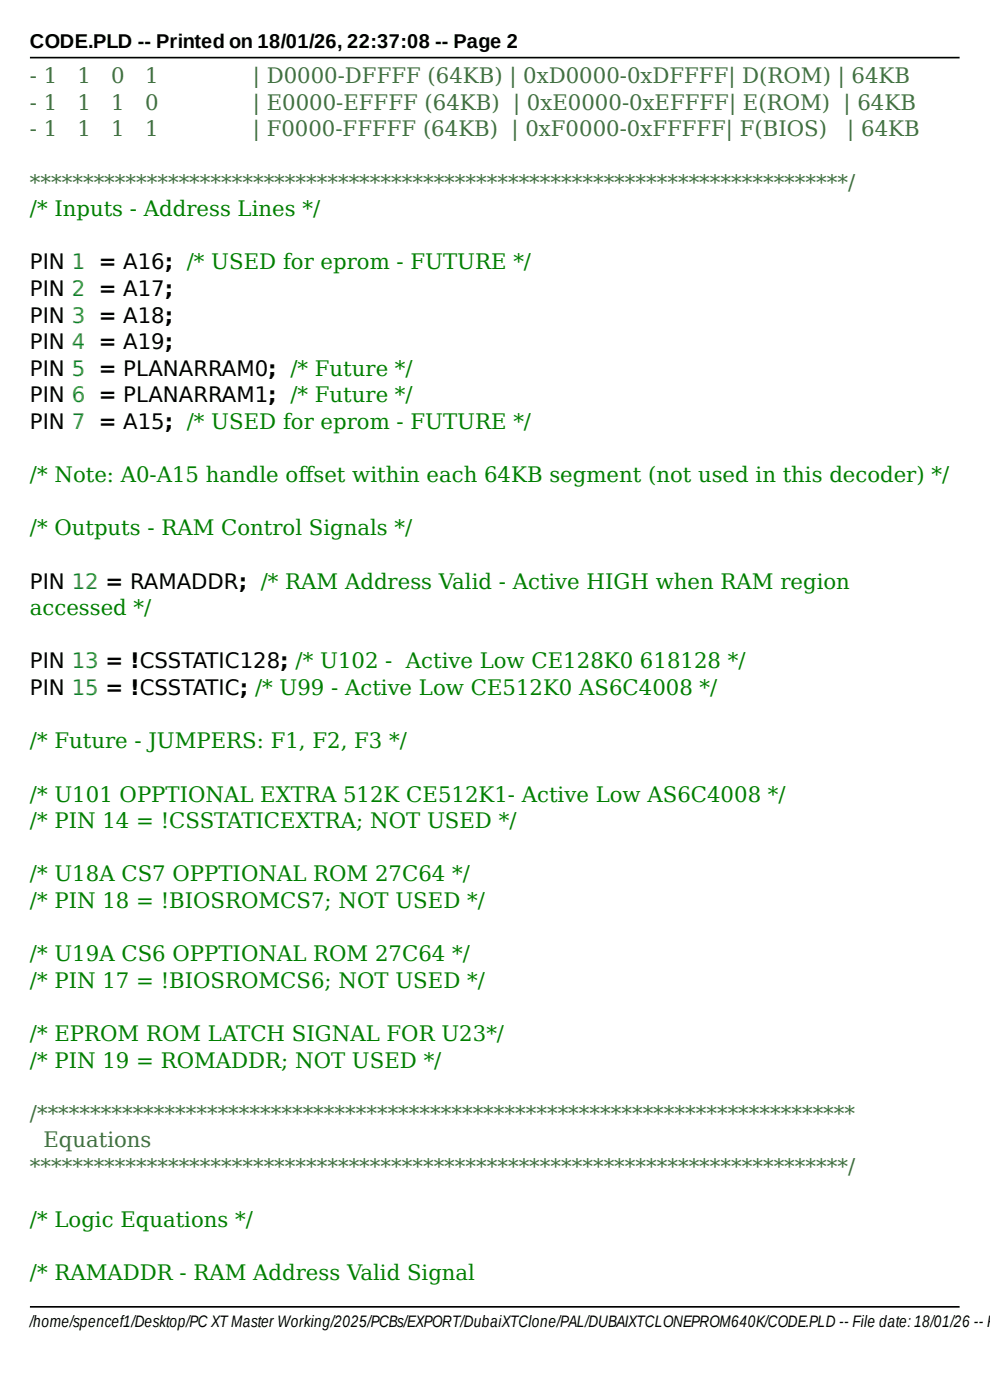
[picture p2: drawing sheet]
<svg xmlns="http://www.w3.org/2000/svg" width="210mm" height="297mm" viewBox="0 0 210 297" stroke-linecap="round" stroke-linejoin="round" font-family="sans-serif">
<defs><g id="words">
<g font-size="4.5" fill="#3f703f">
<text x="6.3" y="17.6">- 1</text>
<text x="16.5" y="17.6">1</text>
<text x="23.6" y="17.6">0</text>
<text x="30.8" y="17.6">1</text>
<text x="53.6" y="17.6">| D0000-DFFFF (64KB) | 0xD0000-0xDFFFF| D(ROM) | 64KB</text>
<text x="6.3" y="23.3">- 1</text>
<text x="16.5" y="23.3">1</text>
<text x="23.6" y="23.3">1</text>
<text x="30.8" y="23.3">0</text>
<text x="53.6" y="23.3">| E0000-EFFFF (64KB) | 0xE0000-0xEFFFF| E(ROM) | 64KB</text>
<text x="6.3" y="28.9">- 1</text>
<text x="16.5" y="28.9">1</text>
<text x="23.6" y="28.9">1</text>
<text x="30.8" y="28.9">1</text>
<text x="53.6" y="28.9">| F0000-FFFFF (64KB) | 0xF0000-0xFFFFF| F(BIOS)</text>
<text x="179.7" y="28.9">| 64KB</text>
<text x="6.3" y="40.2">*****************************************************************************/</text>
<text x="6.3" y="237.8">/*****************************************************************************</text>
<text x="9.2" y="243.4">Equations</text>
<text x="6.3" y="249.1">*****************************************************************************/</text>
</g>
<g font-size="4.5" fill="#007f00">
<text x="6.3" y="45.9">/* Inputs - Address Lines */</text>
<text x="39.6" y="57.2">/* USED for eprom - FUTURE */</text>
<text x="61.6" y="79.7">/* Future */</text>
<text x="61.6" y="85.4">/* Future */</text>
<text x="39.6" y="91">/* USED for eprom - FUTURE */</text>
<text x="6.3" y="102.3">/* Note: A0-A15 handle off set within each 64KB segment (not used in this decoder) */</text>
<text x="6.3" y="113.6">/* Outputs - RAM Control Signals */</text>
<text x="55.3" y="124.9">/* RAM Address Valid - Active HIGH when RAM region</text>
<text x="6.3" y="130.5">accessed */</text>
<text x="62.7" y="141.8">/* U102 - Active Low CE128K0 618128 */</text>
<text x="54.1" y="147.5">/* U99 - Active Low CE512K0 AS6C4008 */</text>
<text x="6.3" y="158.7">/* Future - JUMPERS: F1, F2, F3 */</text>
<text x="6.3" y="170">/* U101 OPPTIONAL EXTRA 512K CE512K1- Active Low AS6C4008 */</text>
<text x="6.3" y="175.7">/* PIN 14 = !CSSTATICEXTRA; NOT USED */</text>
<text x="6.3" y="187">/* U18A CS7 OPPTIONAL ROM 27C64 */</text>
<text x="6.3" y="192.6">/* PIN 18 = !BIOSROMCS7; NOT USED */</text>
<text x="6.3" y="203.9">/* U19A CS6 OPPTIONAL ROM 27C64 */</text>
<text x="6.3" y="209.5">/* PIN 17 = !BIOSROMCS6; NOT USED */</text>
<text x="6.3" y="220.8">/* EPROM ROM LATCH SIGNAL FOR U23*/</text>
<text x="6.3" y="226.5">/* PIN 19 = ROMADDR; NOT USED */</text>
<text x="6.3" y="260.3">/* Logic Equations */</text>
<text x="6.3" y="271.6">/* RAMADDR - RAM Address Valid Signal</text>
</g>
<g font-size="4.5">
<text x="6.3" y="57.2">PIN</text>
<text x="20.9" y="57.2">=</text>
<text x="26.1" y="57.2">A16</text>
<text x="35" y="57.2">;</text>
<text x="6.3" y="62.8">PIN</text>
<text x="20.9" y="62.8">=</text>
<text x="26.1" y="62.8">A17</text>
<text x="35" y="62.8">;</text>
<text x="6.3" y="68.4">PIN</text>
<text x="20.9" y="68.4">=</text>
<text x="26.1" y="68.4">A18</text>
<text x="35" y="68.4">;</text>
<text x="6.3" y="74.1">PIN</text>
<text x="20.9" y="74.1">=</text>
<text x="26.1" y="74.1">A19</text>
<text x="35" y="74.1">;</text>
<text x="6.3" y="79.7">PIN</text>
<text x="20.9" y="79.7">=</text>
<text x="26.1" y="79.7">PLANARRAM0</text>
<text x="56.9" y="79.7">;</text>
<text x="6.3" y="85.4">PIN</text>
<text x="20.9" y="85.4">=</text>
<text x="26.1" y="85.4">PLANARRAM1</text>
<text x="56.9" y="85.4">;</text>
<text x="6.3" y="91">PIN</text>
<text x="20.9" y="91">=</text>
<text x="26.1" y="91">A15</text>
<text x="35" y="91">;</text>
<text x="6.3" y="124.9">PIN</text>
<text x="22.4" y="124.9">=</text>
<text x="27.6" y="124.9">RAMADDR;</text>
<text x="6.3" y="141.8">PIN</text>
<text x="22.4" y="141.8">= !CSSTATIC128;</text>
<text x="6.3" y="147.5">PIN</text>
<text x="22.4" y="147.5">= !CSSTATIC</text>
<text x="50.8" y="147.5">;</text>
</g>
<g font-size="4.5" fill="#007f7f">
<text x="15.2" y="57.2">1</text>
<text x="15.2" y="62.8">2</text>
<text x="15.2" y="68.4">3</text>
<text x="15.2" y="74.1">4</text>
<text x="15.2" y="79.7">5</text>
<text x="15.2" y="85.4">6</text>
<text x="15.2" y="91">7</text>
<text x="15.2" y="124.9">12</text>
<text x="15.2" y="141.8">13</text>
<text x="15.2" y="147.5">15</text>
</g>
<text font-size="4.2" x="6.3" y="10.1">CODE.PLD -- Printed on 18/01/26, 22:37:08 -- Page 2</text>
<text font-size="3.5" x="6.3" y="281.5">/home/spencef1/Desktop/PC XT Master Working/2025/PCBs/EXPORT/DubaiXTClone/PAL/DUBAIXTCLONEPROM640K/CODE.PLD -- File date: 18/01/26 -- F</text>
</g></defs>
<path d="M6.3 12.2h197.3M6.3 277.2h197.3" fill="none" stroke="#000" stroke-width=".35"/>
<g fill="#fff">
<path d="M6.3 13.4h187v5.6h-187z"/>
<path d="M193.3 13.4h2.8v5.6h-2.8z"/>
<path d="M196.1 13.4h7.1v5.6h-7.1z"/>
<path d="M6.3 19h188.1v5.7h-188.1z"/>
<path d="M194.4 19h3.2v5.7h-3.2z"/>
<path d="M197.6 19h5.6v5.7h-5.6z"/>
<path d="M6.3 24.7h189.1v5.6h-189.1z"/>
<path d="M195.4 24.7h2.9v5.6h-2.9z"/>
<path d="M198.3 24.7h4.9v5.6h-4.9z"/>
<path d="M6.3 30.3h2.9v5.7h-2.9z"/>
<path d="M9.2 30.3h194v5.7h-194z"/>
<path d="M6.3 36h175v5.6h-175z"/>
<path d="M181.3 36h2.8v5.6h-2.8z"/>
<path d="M184.1 36h19.1v5.6h-19.1z"/>
<path d="M6.3 41.6h61.8v5.7h-61.8z"/>
<path d="M68.1 41.6h2.8v5.7h-2.8z"/>
<path d="M70.9 41.6h132.3v5.7h-132.3z"/>
<path d="M6.3 47.3h2.9v5.6h-2.9z"/>
<path d="M9.2 47.3h194v5.6h-194z"/>
<path d="M6.3 52.9h7.5v5.7h-7.5z"/>
<path d="M13.8 52.9h1.4v5.7h-1.4z"/>
<path d="M15.2 52.9h2.8v5.7h-2.8z"/>
<path d="M18 52.9h2.8v5.7h-2.8z"/>
<path d="M20.8 52.9h3.9v5.7h-3.9z"/>
<path d="M24.7 52.9h1.4v5.7h-1.4z"/>
<path d="M26.1 52.9h8.8v5.7h-8.8z"/>
<path d="M34.9 52.9h1.8v5.7h-1.8z"/>
<path d="M36.7 52.9h2.8v5.7h-2.8z"/>
<path d="M39.5 52.9h73.4v5.7h-73.4z"/>
<path d="M112.9 52.9h2.8v5.7h-2.8z"/>
<path d="M115.7 52.9h2.8v5.7h-2.8z"/>
<path d="M118.5 52.9h84.7v5.7h-84.7z"/>
<path d="M6.3 58.6h7.5v5.6h-7.5z"/>
<path d="M13.8 58.6h1.4v5.6h-1.4z"/>
<path d="M15.2 58.6h2.8v5.6h-2.8z"/>
<path d="M18 58.6h2.8v5.6h-2.8z"/>
<path d="M20.8 58.6h3.9v5.6h-3.9z"/>
<path d="M24.7 58.6h1.4v5.6h-1.4z"/>
<path d="M26.1 58.6h8.8v5.6h-8.8z"/>
<path d="M34.9 58.6h1.8v5.6h-1.8z"/>
<path d="M36.7 58.6h2.8v5.6h-2.8z"/>
<path d="M39.5 58.6h2.8v5.6h-2.8z"/>
<path d="M42.3 58.6h160.9v5.6h-160.9z"/>
<path d="M6.3 64.2h7.5v5.6h-7.5z"/>
<path d="M13.8 64.2h1.4v5.6h-1.4z"/>
<path d="M15.2 64.2h2.8v5.6h-2.8z"/>
<path d="M18 64.2h2.8v5.6h-2.8z"/>
<path d="M20.8 64.2h3.9v5.6h-3.9z"/>
<path d="M24.7 64.2h1.4v5.6h-1.4z"/>
<path d="M26.1 64.2h8.8v5.6h-8.8z"/>
<path d="M34.9 64.2h1.8v5.6h-1.8z"/>
<path d="M36.7 64.2h2.8v5.6h-2.8z"/>
<path d="M39.5 64.2h2.8v5.6h-2.8z"/>
<path d="M42.3 64.2h160.9v5.6h-160.9z"/>
<path d="M6.3 69.8h7.5v5.7h-7.5z"/>
<path d="M13.8 69.8h1.4v5.7h-1.4z"/>
<path d="M15.2 69.8h2.8v5.7h-2.8z"/>
<path d="M18 69.8h2.8v5.7h-2.8z"/>
<path d="M20.8 69.8h3.9v5.7h-3.9z"/>
<path d="M24.7 69.8h1.4v5.7h-1.4z"/>
<path d="M26.1 69.8h8.8v5.7h-8.8z"/>
<path d="M34.9 69.8h1.8v5.7h-1.8z"/>
<path d="M36.7 69.8h2.8v5.7h-2.8z"/>
<path d="M39.5 69.8h2.8v5.7h-2.8z"/>
<path d="M42.3 69.8h160.9v5.7h-160.9z"/>
<path d="M6.3 75.5h7.5v5.6h-7.5z"/>
<path d="M13.8 75.5h1.4v5.6h-1.4z"/>
<path d="M15.2 75.5h2.8v5.6h-2.8z"/>
<path d="M18 75.5h2.8v5.6h-2.8z"/>
<path d="M20.8 75.5h3.9v5.6h-3.9z"/>
<path d="M24.7 75.5h1.4v5.6h-1.4z"/>
<path d="M26.1 75.5h30.7v5.6h-30.7z"/>
<path d="M56.8 75.5h2.1v5.6h-2.1z"/>
<path d="M58.9 75.5h2.8v5.6h-2.8z"/>
<path d="M61.7 75.5h25.8v5.6h-25.8z"/>
<path d="M87.5 75.5h2.8v5.6h-2.8z"/>
<path d="M90.3 75.5h112.9v5.6h-112.9z"/>
<path d="M6.3 81.1h7.5v5.7h-7.5z"/>
<path d="M13.8 81.1h1.4v5.7h-1.4z"/>
<path d="M15.2 81.1h2.8v5.7h-2.8z"/>
<path d="M18 81.1h2.8v5.7h-2.8z"/>
<path d="M20.8 81.1h3.9v5.7h-3.9z"/>
<path d="M24.7 81.1h1.4v5.7h-1.4z"/>
<path d="M26.1 81.1h30.7v5.7h-30.7z"/>
<path d="M56.8 81.1h2.1v5.7h-2.1z"/>
<path d="M58.9 81.1h2.8v5.7h-2.8z"/>
<path d="M61.7 81.1h25.8v5.7h-25.8z"/>
<path d="M87.5 81.1h1.4v5.7h-1.4z"/>
<path d="M88.9 81.1h2.8v5.7h-2.8z"/>
<path d="M91.7 81.1h111.5v5.7h-111.5z"/>
<path d="M6.3 86.8h7.5v5.6h-7.5z"/>
<path d="M13.8 86.8h1.4v5.6h-1.4z"/>
<path d="M15.2 86.8h2.8v5.6h-2.8z"/>
<path d="M18 86.8h2.8v5.6h-2.8z"/>
<path d="M20.8 86.8h3.9v5.6h-3.9z"/>
<path d="M24.7 86.8h1.4v5.6h-1.4z"/>
<path d="M26.1 86.8h8.8v5.6h-8.8z"/>
<path d="M34.9 86.8h1.8v5.6h-1.8z"/>
<path d="M36.7 86.8h2.8v5.6h-2.8z"/>
<path d="M39.5 86.8h73.4v5.6h-73.4z"/>
<path d="M112.9 86.8h2.8v5.6h-2.8z"/>
<path d="M115.7 86.8h2.8v5.6h-2.8z"/>
<path d="M118.5 86.8h84.7v5.6h-84.7z"/>
<path d="M6.3 92.4h2.9v5.7h-2.9z"/>
<path d="M9.2 92.4h194v5.7h-194z"/>
<path d="M6.3 98.1h195.1v5.6h-195.1z"/>
<path d="M201.4 98.1h2.9v5.6h-2.9z"/>
<path d="M203.2 98.1h1.1v5.6h-1.1z"/>
<path d="M6.3 103.7h2.9v5.7h-2.9z"/>
<path d="M9.2 103.7h194v5.7h-194z"/>
<path d="M6.3 109.4h81.2v5.6h-81.2z"/>
<path d="M87.5 109.4h2.8v5.6h-2.8z"/>
<path d="M90.3 109.4h112.9v5.6h-112.9z"/>
<path d="M6.3 115h2.9v5.6h-2.9z"/>
<path d="M9.2 115h194v5.6h-194z"/>
<path d="M6.3 120.6h7.5v5.7h-7.5z"/>
<path d="M13.8 120.6h1.4v5.7h-1.4z"/>
<path d="M15.2 120.6h5.6v5.7h-5.6z"/>
<path d="M20.8 120.6h1.4v5.7h-1.4z"/>
<path d="M22.2 120.6h3.9v5.7h-3.9z"/>
<path d="M26.1 120.6h1.4v5.7h-1.4z"/>
<path d="M27.5 120.6h23.3v5.7h-23.3z"/>
<path d="M50.8 120.6h1.8v5.7h-1.8z"/>
<path d="M52.6 120.6h2.8v5.7h-2.8z"/>
<path d="M55.4 120.6h126.3v5.7h-126.3z"/>
<path d="M181.7 120.6h3.2v5.7h-3.2z"/>
<path d="M184.9 120.6h18.3v5.7h-18.3z"/>
<path d="M6.3 126.3h25.8v5.6h-25.8z"/>
<path d="M32.1 126.3h2.8v5.6h-2.8z"/>
<path d="M34.9 126.3h168.3v5.6h-168.3z"/>
<path d="M6.3 131.9h2.9v5.7h-2.9z"/>
<path d="M9.2 131.9h194v5.7h-194z"/>
<path d="M6.3 137.6h7.5v5.6h-7.5z"/>
<path d="M13.8 137.6h1.4v5.6h-1.4z"/>
<path d="M15.2 137.6h5.6v5.6h-5.6z"/>
<path d="M20.8 137.6h1.4v5.6h-1.4z"/>
<path d="M22.2 137.6h3.9v5.6h-3.9z"/>
<path d="M26.1 137.6h1.4v5.6h-1.4z"/>
<path d="M27.5 137.6h2.1v5.6h-2.1z"/>
<path d="M29.6 137.6h30v5.6h-30z"/>
<path d="M59.6 137.6h1.8v5.6h-1.8z"/>
<path d="M61.4 137.6h1.4v5.6h-1.4z"/>
<path d="M62.8 137.6h95.6v5.6h-95.6z"/>
<path d="M158.4 137.6h2.8v5.6h-2.8z"/>
<path d="M161.2 137.6h42v5.6h-42z"/>
<path d="M6.3 143.2h7.5v5.7h-7.5z"/>
<path d="M13.8 143.2h1.4v5.7h-1.4z"/>
<path d="M15.2 143.2h5.6v5.7h-5.6z"/>
<path d="M20.8 143.2h1.4v5.7h-1.4z"/>
<path d="M22.2 143.2h3.9v5.7h-3.9z"/>
<path d="M26.1 143.2h1.4v5.7h-1.4z"/>
<path d="M27.5 143.2h2.1v5.7h-2.1z"/>
<path d="M29.6 143.2h21.2v5.7h-21.2z"/>
<path d="M50.8 143.2h1.8v5.7h-1.8z"/>
<path d="M52.6 143.2h1.4v5.7h-1.4z"/>
<path d="M54 143.2h98.4v5.7h-98.4z"/>
<path d="M152.4 143.2h2.8v5.7h-2.8z"/>
<path d="M155.2 143.2h48v5.7h-48z"/>
<path d="M6.3 148.9h2.9v5.6h-2.9z"/>
<path d="M9.2 148.9h194v5.6h-194z"/>
<path d="M6.3 154.5h80.1v5.7h-80.1z"/>
<path d="M86.4 154.5h2.9v5.7h-2.9z"/>
<path d="M89.3 154.5h113.9v5.7h-113.9z"/>
<path d="M6.3 160.2h2.9v5.6h-2.9z"/>
<path d="M9.2 160.2h194v5.6h-194z"/>
<path d="M6.3 165.8h160.6v5.6h-160.6z"/>
<path d="M166.9 165.8h2.8v5.6h-2.8z"/>
<path d="M169.7 165.8h33.5v5.6h-33.5z"/>
<path d="M6.3 171.4h103.4v5.7h-103.4z"/>
<path d="M109.7 171.4h2.8v5.7h-2.8z"/>
<path d="M112.5 171.4h90.7v5.7h-90.7z"/>
<path d="M6.3 177.1h2.9v5.6h-2.9z"/>
<path d="M9.2 177.1h194v5.6h-194z"/>
<path d="M6.3 182.7h93.5v5.7h-93.5z"/>
<path d="M99.8 182.7h2.9v5.7h-2.9z"/>
<path d="M102.7 182.7h100.5v5.7h-100.5z"/>
<path d="M6.3 188.4h96.7v5.6h-96.7z"/>
<path d="M103 188.4h2.8v5.6h-2.8z"/>
<path d="M105.8 188.4h97.4v5.6h-97.4z"/>
<path d="M6.3 194h2.9v5.7h-2.9z"/>
<path d="M9.2 194h194v5.7h-194z"/>
<path d="M6.3 199.7h93.5v5.6h-93.5z"/>
<path d="M99.8 199.7h2.9v5.6h-2.9z"/>
<path d="M102.7 199.7h100.5v5.6h-100.5z"/>
<path d="M6.3 205.3h96.7v5.7h-96.7z"/>
<path d="M103 205.3h2.8v5.7h-2.8z"/>
<path d="M105.8 205.3h97.4v5.7h-97.4z"/>
<path d="M6.3 211h2.9v5.6h-2.9z"/>
<path d="M9.2 211h194v5.6h-194z"/>
<path d="M6.3 216.6h100.6v5.6h-100.6z"/>
<path d="M106.9 216.6h2.8v5.6h-2.8z"/>
<path d="M109.7 216.6h93.5v5.6h-93.5z"/>
<path d="M6.3 222.2h87.5v5.7h-87.5z"/>
<path d="M93.8 222.2h2.9v5.7h-2.9z"/>
<path d="M96.7 222.2h106.5v5.7h-106.5z"/>
<path d="M6.3 227.9h2.9v5.6h-2.9z"/>
<path d="M9.2 227.9h194v5.6h-194z"/>
<path d="M6.3 233.5h175v5.7h-175z"/>
<path d="M181.3 233.5h2.8v5.7h-2.8z"/>
<path d="M184.1 233.5h19.1v5.7h-19.1z"/>
<path d="M6.3 239.2h25.8v5.6h-25.8z"/>
<path d="M32.1 239.2h2.8v5.6h-2.8z"/>
<path d="M34.9 239.2h168.3v5.6h-168.3z"/>
<path d="M6.3 244.8h175v5.7h-175z"/>
<path d="M181.3 244.8h2.8v5.7h-2.8z"/>
<path d="M184.1 244.8h19.1v5.7h-19.1z"/>
<path d="M6.3 250.5h2.9v5.6h-2.9z"/>
<path d="M9.2 250.5h194v5.6h-194z"/>
<path d="M6.3 256.1h47.3v5.7h-47.3z"/>
<path d="M53.6 256.1h2.8v5.7h-2.8z"/>
<path d="M56.4 256.1h146.8v5.7h-146.8z"/>
<path d="M6.3 261.8h2.9v5.6h-2.9z"/>
<path d="M9.2 261.8h194v5.6h-194z"/>
<path d="M6.3 267.4h94.6v5.6h-94.6z"/>
<path d="M100.9 267.4h2.8v5.6h-2.8z"/>
<path d="M103.7 267.4h99.5v5.6h-99.5z"/>
</g>
<use href="#words"/>
</svg>
